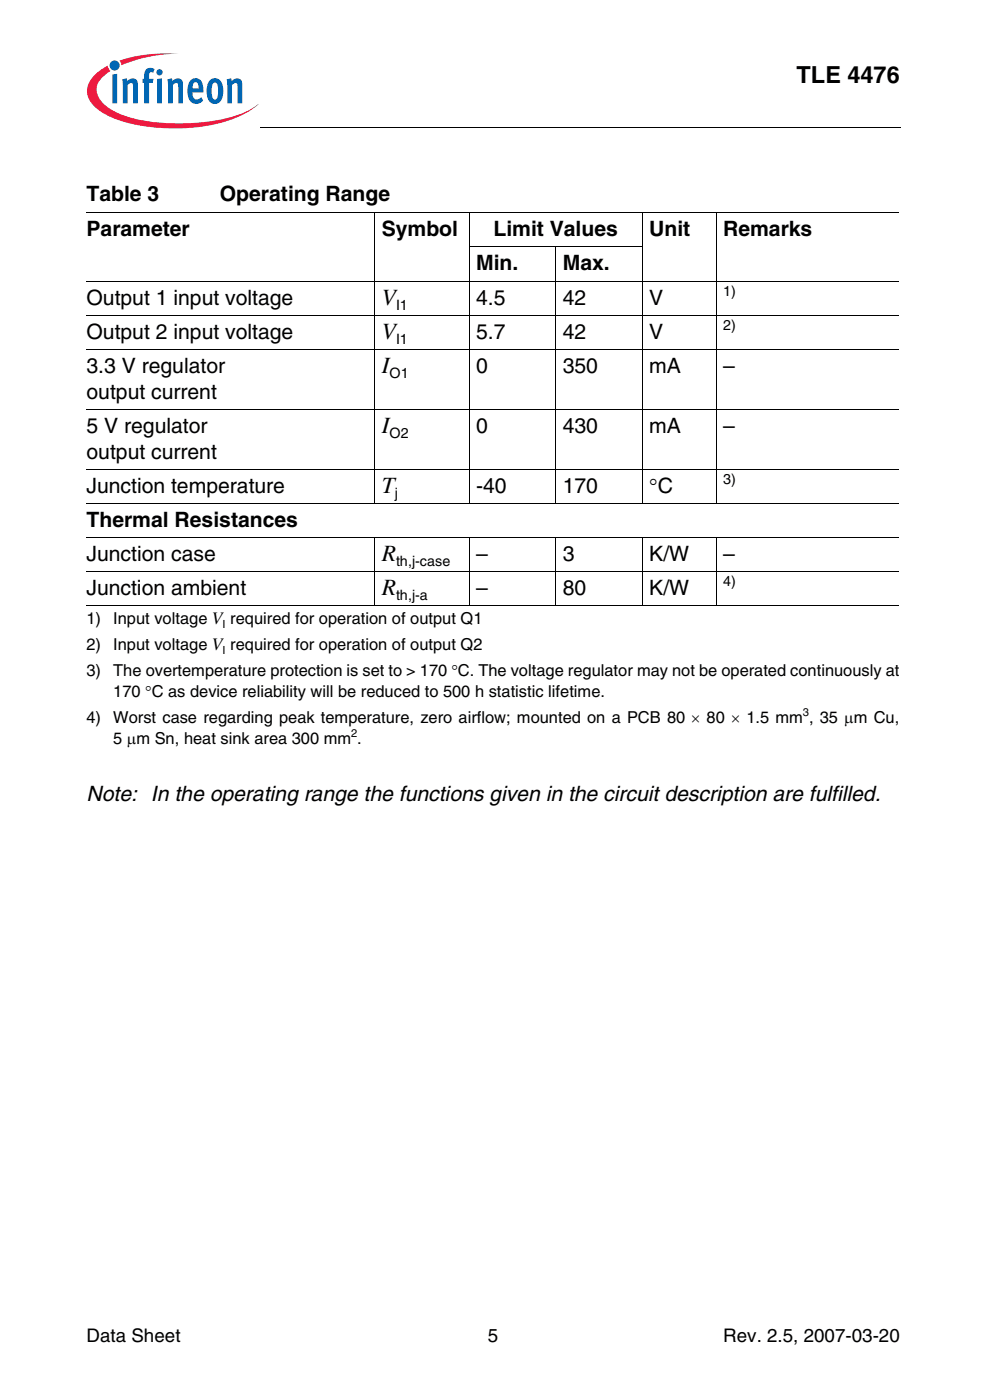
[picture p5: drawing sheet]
<svg xmlns="http://www.w3.org/2000/svg" width="207mm" height="294mm" viewBox="0 0 207 294" stroke-linecap="round" stroke-linejoin="round" font-family="sans-serif">
<defs><g id="words">
<g font-size="4.9">
<text x="167.3" y="17.4">TLE 4476</text>
<text x="80.2" y="64">V</text>
<text x="80.2" y="71.1">V</text>
<text x="80.2" y="78.3">I</text>
<text x="80.2" y="90.9">I</text>
<text x="80.2" y="103.5">T</text>
<text x="80.2" y="117.8">R</text>
<text x="80.2" y="125">R</text>
</g>
<g font-size="4.4">
<text x="18.2" y="42.3">Table 3</text>
<text x="46.2" y="42.3">Operating Range</text>
<text x="18.2" y="49.7">Parameter</text>
<text x="80.2" y="49.7">Symbol</text>
<text x="103.6" y="49.7">Limit Values</text>
<text x="136.3" y="49.7">Unit</text>
<text x="151.9" y="49.7">Remarks</text>
<text x="100" y="56.8">Min.</text>
<text x="118.2" y="56.8">Max.</text>
<text x="18.2" y="64">Output 1 input voltage</text>
<text x="100" y="64">4.5</text>
<text x="118.2" y="64">42</text>
<text x="136.4" y="64">V</text>
<text x="18.2" y="71.1">Output 2 input voltage</text>
<text x="100" y="71.1">5.7</text>
<text x="118.2" y="71.1">42</text>
<text x="136.4" y="71.1">V</text>
<text x="18.2" y="78.3">3.3 V regulator</text>
<text x="18.2" y="83.8">output current</text>
<text x="100" y="78.3">0</text>
<text x="118.2" y="78.3">350</text>
<text x="136.4" y="78.3">mA</text>
<text x="151.9" y="78.3">–</text>
<text x="18.2" y="90.9">5 V regulator</text>
<text x="100" y="90.9">0</text>
<text x="118.2" y="90.9">430</text>
<text x="136.4" y="90.9">mA</text>
<text x="151.9" y="90.9">–</text>
<text x="18.2" y="96.4">output current</text>
<text x="18.2" y="103.5">Junction temperature</text>
<text x="100" y="103.5">-40</text>
<text x="118.2" y="103.5">170</text>
<text x="136.4" y="103.5">°C</text>
<text x="18.2" y="110.7">Thermal Resistances</text>
<text x="18.2" y="117.8">Junction case</text>
<text x="100" y="117.8">–</text>
<text x="118.2" y="117.8">3</text>
<text x="136.4" y="117.8">K/W</text>
<text x="151.9" y="117.8">–</text>
<text x="18.2" y="125">Junction ambient</text>
<text x="100" y="125">–</text>
<text x="118.2" y="125">80</text>
<text x="136.4" y="125">K/W</text>
<text x="18.2" y="168.3">Note: In the operating range the functions given in the circuit description are fulfilled.</text>
</g>
<g font-size="3.9">
<text x="18.2" y="282.1">Data Sheet</text>
<text x="102.5" y="282.1">5</text>
<text x="151.9" y="282.1">Rev. 2.5, 2007-03-20</text>
</g>
<g font-size="3.5">
<text x="18.2" y="131.1">1)</text>
<text x="23.8" y="131.1">Input voltage V required for operation of output Q1</text>
<text x="18.2" y="136.6">2)</text>
<text x="23.8" y="136.6">Input voltage V required for operation of output Q2</text>
<text x="18.2" y="142">3)</text>
<text x="23.8" y="142">The overtemperature protection is set to &gt; 170 °C. The voltage regulator may not be operated continuously at</text>
<text x="23.8" y="146.4">170 °C as device reliability will be reduced to 500 h statistic lifetime.</text>
<text x="18.2" y="151.9">4)</text>
<text x="23.8" y="151.9">Worst case regarding peak temperature, zero airflow; mounted on a PCB 80 × 80 × 1.5 mm , 35 μm Cu,</text>
<text x="23.8" y="156.3">5 μm Sn, heat sink area 300 mm .</text>
</g>
<g font-size="3">
<text x="83.2" y="65.1">I1</text>
<text x="151.9" y="62.2">1)</text>
<text x="151.9" y="69.4">2)</text>
<text x="83.2" y="72.3">I1</text>
<text x="81.8" y="79.4">O1</text>
<text x="81.8" y="92">O2</text>
<text x="151.9" y="101.7">3)</text>
<text x="82.9" y="104.6">j</text>
<text x="83.2" y="118.9">th,j-case</text>
<text x="151.9" y="123.2">4)</text>
<text x="83.2" y="126.1">th,j-a</text>
</g>
<g font-size="2.3">
<text x="46.8" y="132">I</text>
<text x="46.8" y="137.4">I</text>
<text x="73.7" y="154.9">2</text>
<text x="168.6" y="150.5">3</text>
</g>
</g></defs>
<circle cx="24.1" cy="13.8" r="1.06" fill="#0166b3"/>
<g fill="#ed1a40">
<path d="M25.1 12.7l.7-.2a31.7 31.7 0 0 1 11.7-1.2 31 31 0 0 0-11.4 2.2l-.6 .2z"/>
<path d="M19.7 16a10.9 10.9 0 0 1 2.9-2.2l.2 .6 .4 .5a4.8 4.8 0 0 0-2.9 4.1 6.1 6.1 0 0 0 3.7 4.4 31.1 31.1 0 0 0 15.1 2.5 30.9 30.9 0 0 0 13.6-3l1.6-1.1a19.2 19.2 0 0 1-10.1 4.5 41 41 0 0 1-19.9-1.3 9.9 9.9 0 0 1-5.6-4.2 4.2 4.2 0 0 1 1-4.8z"/>
</g>
<g fill="#0166b3">
<path d="M23.6 15.7l1-.2v6.2h-1z"/>
<path d="M25.7 16.7l.9-.3 .1 .6a1.19 1.19 0 0 1 1.4-.5 1.19 1.19 0 0 1 .8 1.3v3.9h-.9l-.1-4a.4 .4 0 0 0-.6-.2l-.5 .4v3.8h-1z"/>
<path d="M30.8 14.5l.7-.2 .8 .1 .2 .1-.3 .8-.2-.1a.46 .46 0 0 0-.6 .2l-.1 1.2h.9l-.1 .8h-.8v4.3h-1v-4.3h-.3v-.8h.3v-.7a1.72 1.72 0 0 1 .5-1.4z"/>
<path d="M35.2 16.7l.9-.3 .1 .6a1.19 1.19 0 0 1 1.4-.5 1.19 1.19 0 0 1 .8 1.3v3.9h-1v-4a.4 .4 0 0 0-.6-.2l-.5 .4v3.8h-1z"/>
<path d="M47.6 16.7l.9-.3 .2 .6a1.19 1.19 0 0 1 1.4-.5 1.19 1.19 0 0 1 .8 1.3v3.9h-1l-.1-4a.4 .4 0 0 0-.6-.2l-.5 .4v3.8h-1z"/>
<path d="M32.8 15.2a.7 .7 0 0 1 1.4 0 .7 .7 0 0 1-1.4 0zM33 16.6l1-.1v5.2h-1z"/>
<path d="M40.1 16.8a1.55 1.55 0 0 1 1.7-.2 1.55 1.55 0 0 1 .8 1.5l.1 1.3h-2.3a1.06 1.06 0 0 0 .3 1.1 1.06 1.06 0 0 0 1.1 .3l.5-.4 .4 .7a1.83 1.83 0 0 1-2.2 .6 1.83 1.83 0 0 1-1.1-1.9v-1.6l.3-.8zM40.7 17.5l-.3 1.1h1.3v-.7a.56 .56 0 0 0-.4-.6 .56 .56 0 0 0-.6 .2z"/>
<path d="M44.2 16.7a1.68 1.68 0 0 1 1.8 0 1.68 1.68 0 0 1 .8 1.6l.1 1.4a1.9 1.9 0 0 1-2.3 2.1 2.85 2.85 0 0 1-1.2-3.2 2.71 2.71 0 0 1 .8-1.9zM44.8 17.5a4.2 4.2 0 0 0 0 3.3l.4 .1a1.49 1.49 0 0 0 .6-1.8v-.4a1.15 1.15 0 0 0-.7-1.4z"/>
</g>
<path d="M18.2 28.8h45.9v4.8h-45.9z" fill="#fff"/>
<path d="M54.7 26.6l.1 .2z" fill="#000"/>
<g fill="none" stroke="#000" stroke-width=".21">
<path d="M54.8 26.7h134.4M18.2 44.7h170.7M18.2 59.1h170.7M78.7 44.7v61.1M98.5 51.9h36.5M98.5 44.7v61.1M116.7 51.8v54M134.9 44.7v61.1M150.4 44.7v61.1M18.2 66.2h170.7M18.2 73.4h170.7M18.2 86h170.7"/>
<path d="M18.2 98.6h170.7M18.2 105.7h170.7M18.2 112.9h170.7M78.7 112.8v14.5M98.5 112.8v14.5M116.7 112.8v14.5M134.9 112.8v14.5M150.4 112.8v14.5M18.2 120.1h170.7M18.2 127.2h170.7"/>
</g>
<use href="#words"/>
</svg>
